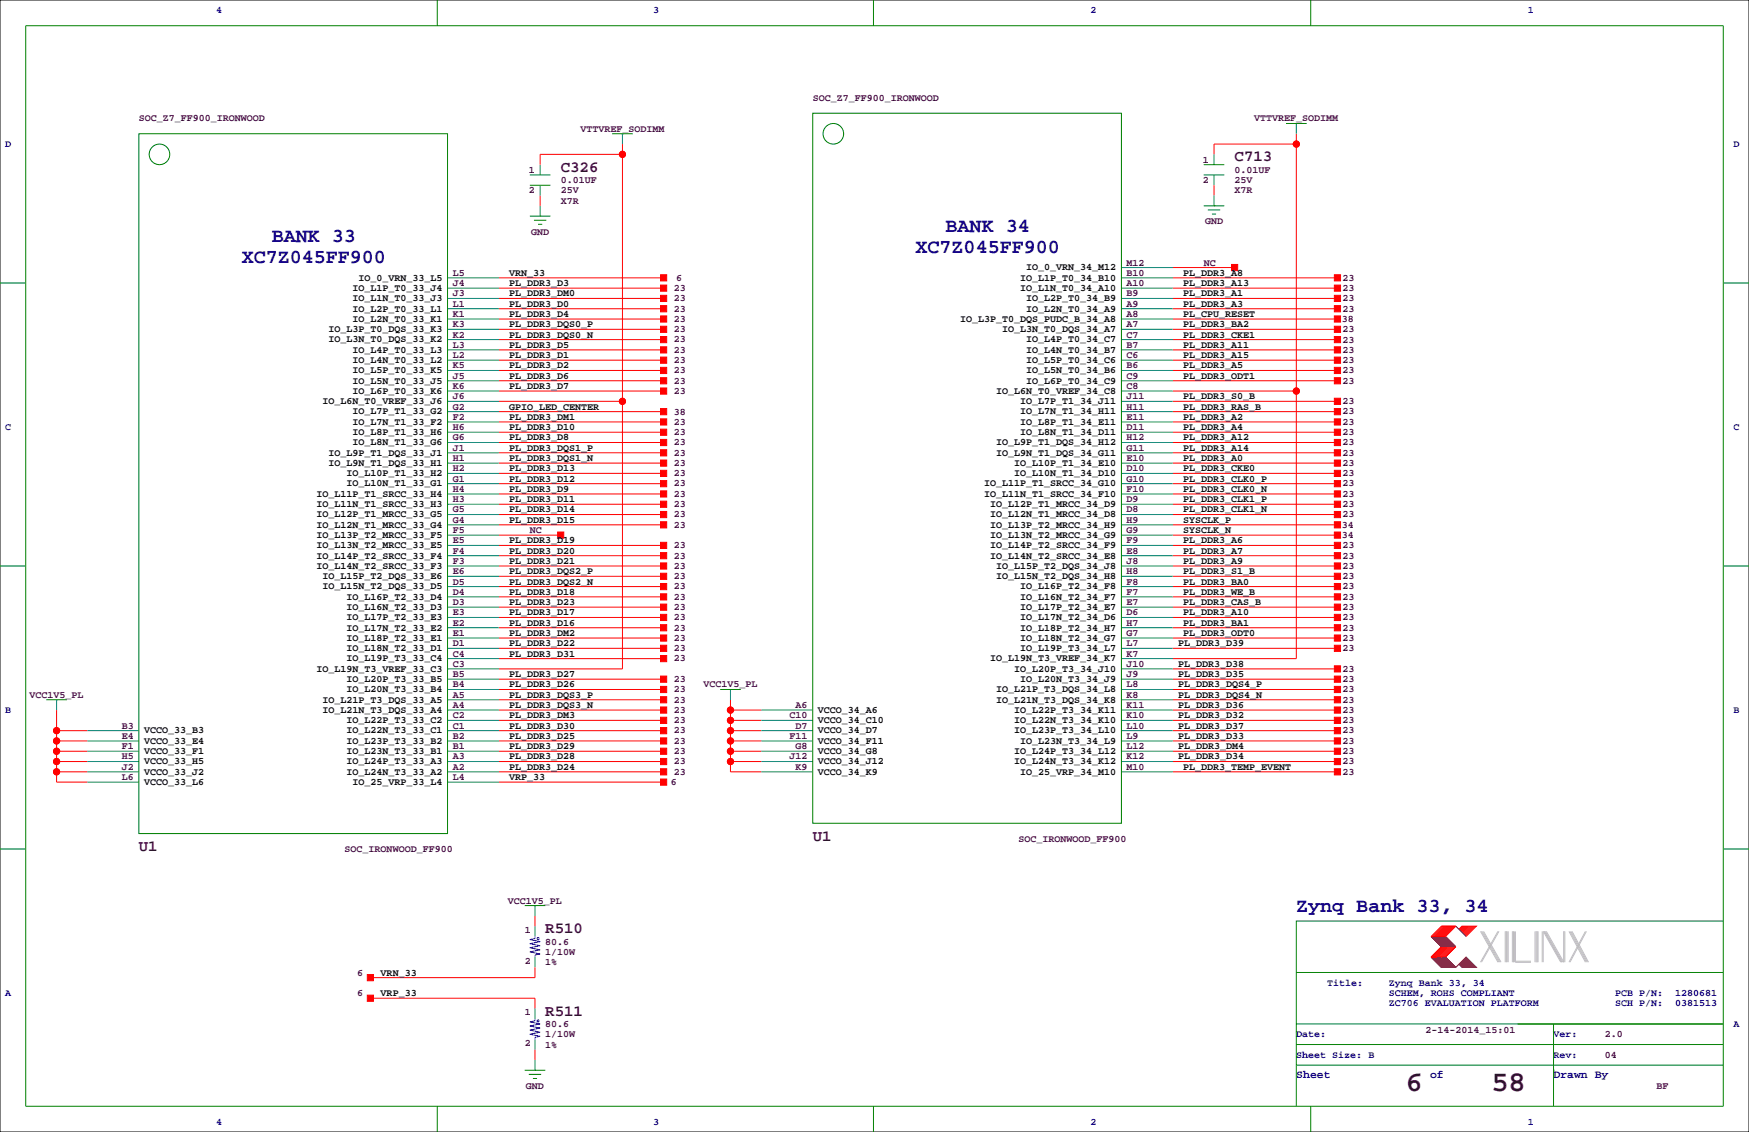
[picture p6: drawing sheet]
<svg xmlns="http://www.w3.org/2000/svg" width="432mm" height="279mm" viewBox="0 0 432 279" stroke-linecap="round" stroke-linejoin="round" font-family="sans-serif">
<defs><g id="words">
<g font-size="7.1" fill="#400040">
<text x="347" y="269.3">6</text>
<text x="368.2" y="269.3">58</text>
</g>
<g font-size="4.9" fill="#0000a0">
<text x="67.1" y="59.8">BANK 33</text>
<text x="233.5" y="57.3">BANK 34</text>
<text x="59.7" y="64.9">XC7Z045FF900</text>
<text x="226.1" y="62.3">XC7Z045FF900</text>
<text x="320" y="225.1">Zynq Bank 33, 34</text>
</g>
<g font-size="3.9" fill="#400040">
<text x="304.8" y="39.8">C713</text>
<text x="138.4" y="42.4">C326</text>
<text x="200.7" y="207.5">U1</text>
<text x="34.3" y="210">U1</text>
<text x="134.6" y="230.3">R510</text>
<text x="134.6" y="250.7">R511</text>
</g>
<g font-size="2.8" fill="#0000a0">
<text x="320" y="266.1">Sheet</text>
<text x="353.1" y="266.1">of</text>
<text x="383.5" y="266.1">Drawn By</text>
</g>
<g font-size="2.5" fill="#0000a0">
<text x="53.3" y="3.3">4</text>
<text x="161.3" y="3.3">3</text>
<text x="269.2" y="3.3">2</text>
<text x="377.2" y="3.3">1</text>
<text x="1.3" y="36.3">D</text>
<text x="428" y="36.3">D</text>
<text x="1.3" y="106.2">C</text>
<text x="428" y="106.2">C</text>
<text x="1.3" y="176">B</text>
<text x="428" y="176">B</text>
<text x="1.3" y="245.9">A</text>
<text x="327.7" y="243.3">Title:</text>
<text x="342.9" y="245.9">SCHEM, ROHS COMPLIANT</text>
<text x="342.9" y="243.3">Zynq Bank 33, 34</text>
<text x="398.8" y="245.9">PCB P/N:</text>
<text x="413.6" y="245.9">1280681</text>
<text x="342.9" y="248.4">ZC706 EVALUATION PLATFORM</text>
<text x="398.8" y="248.4">SCH P/N:</text>
<text x="413.6" y="248.4">0381513</text>
<text x="320" y="256">Date:</text>
<text x="383.5" y="256">Ver:</text>
<text x="428" y="253.5">A</text>
<text x="320" y="261.1">Sheet Size: B</text>
<text x="383.5" y="261.1">Rev:</text>
<text x="53.3" y="277.6">4</text>
<text x="161.3" y="277.6">3</text>
<text x="269.2" y="277.6">2</text>
<text x="377.2" y="277.6">1</text>
</g>
<g font-size="2.5" fill="#400040">
<text x="34.3" y="30">SOC_Z7_FF900_IRONWOOD</text>
<text x="200.7" y="24.9">SOC_Z7_FF900_IRONWOOD</text>
<text x="309.7" y="30">VTTVREF_SODIMM</text>
<text x="143.3" y="32.5">VTTVREF_SODIMM</text>
<text x="297" y="40.1">1</text>
<text x="130.6" y="42.7">1</text>
<text x="130.6" y="47.8">2</text>
<text x="138.4" y="45.2">0.01UF</text>
<text x="138.4" y="47.8">25V</text>
<text x="297" y="45.2">2</text>
<text x="304.8" y="42.7">0.01UF</text>
<text x="304.8" y="45.2">25V</text>
<text x="304.8" y="47.8">X7R</text>
<text x="138.4" y="50.3">X7R</text>
<text x="131.1" y="57.9">GND</text>
<text x="297.5" y="55.4">GND</text>
<text x="278.1" y="65.5">M12</text>
<text x="297.2" y="65.5">NC</text>
<text x="111.8" y="70.6">J4</text>
<text x="111.8" y="68.1">L5</text>
<text x="166.4" y="71.8">23</text>
<text x="166.9" y="69.3">6</text>
<text x="278.1" y="70.6">A10</text>
<text x="278.1" y="68.1">B10</text>
<text x="331.5" y="69.3">23</text>
<text x="331.5" y="71.8">23</text>
<text x="111.8" y="75.7">L1</text>
<text x="111.8" y="73.2">J3</text>
<text x="166.4" y="74.4">23</text>
<text x="166.4" y="76.9">23</text>
<text x="278.1" y="75.7">A9</text>
<text x="278.1" y="73.2">B9</text>
<text x="331.5" y="74.4">23</text>
<text x="331.5" y="76.9">23</text>
<text x="111.8" y="83.3">K2</text>
<text x="111.8" y="80.8">K3</text>
<text x="111.8" y="78.2">K1</text>
<text x="166.4" y="79.4">23</text>
<text x="166.4" y="82">23</text>
<text x="278.1" y="83.3">C7</text>
<text x="278.1" y="80.8">A7</text>
<text x="278.1" y="78.2">A8</text>
<text x="331.3" y="79.5">38</text>
<text x="331.5" y="82">23</text>
<text x="111.8" y="88.4">L2</text>
<text x="111.8" y="85.9">L3</text>
<text x="166.4" y="89.6">23</text>
<text x="166.4" y="87.1">23</text>
<text x="166.4" y="84.5">23</text>
<text x="278.1" y="88.4">C6</text>
<text x="278.1" y="85.9">B7</text>
<text x="331.5" y="84.6">23</text>
<text x="331.5" y="87.1">23</text>
<text x="331.5" y="89.6">23</text>
<text x="111.8" y="93.5">J5</text>
<text x="111.8" y="90.9">K5</text>
<text x="166.4" y="94.7">23</text>
<text x="166.4" y="92.1">23</text>
<text x="278.1" y="93.5">C9</text>
<text x="278.1" y="90.9">B6</text>
<text x="331.5" y="92.1">23</text>
<text x="331.5" y="94.7">23</text>
<text x="111.8" y="101.1">G2</text>
<text x="111.8" y="98.6">J6</text>
<text x="111.8" y="96">K6</text>
<text x="166.4" y="97.2">23</text>
<text x="278.1" y="101.1">H11</text>
<text x="278.1" y="98.6">J11</text>
<text x="278.1" y="96">C8</text>
<text x="331.5" y="99.8">23</text>
<text x="111.8" y="106.2">H6</text>
<text x="111.8" y="103.6">F2</text>
<text x="166.4" y="107.4">23</text>
<text x="166.4" y="104.8">23</text>
<text x="166.4" y="102.4">38</text>
<text x="278.1" y="106.2">D11</text>
<text x="278.1" y="103.6">E11</text>
<text x="331.5" y="102.3">23</text>
<text x="331.5" y="104.8">23</text>
<text x="331.5" y="107.4">23</text>
<text x="111.8" y="113.8">H1</text>
<text x="111.8" y="111.3">J1</text>
<text x="111.8" y="108.7">G6</text>
<text x="166.4" y="109.9">23</text>
<text x="166.4" y="112.5">23</text>
<text x="278.1" y="113.8">E10</text>
<text x="278.1" y="111.3">G11</text>
<text x="278.1" y="108.7">H12</text>
<text x="331.5" y="109.9">23</text>
<text x="331.5" y="112.5">23</text>
<text x="111.8" y="118.9">G1</text>
<text x="111.8" y="116.3">H2</text>
<text x="166.4" y="117.5">23</text>
<text x="166.4" y="115">23</text>
<text x="278.1" y="118.9">G10</text>
<text x="278.1" y="116.3">D10</text>
<text x="331.5" y="115">23</text>
<text x="331.5" y="117.6">23</text>
<text x="111.8" y="124">H3</text>
<text x="111.8" y="121.4">H4</text>
<text x="166.4" y="125.2">23</text>
<text x="166.4" y="122.6">23</text>
<text x="166.4" y="120.1">23</text>
<text x="278.1" y="124">D9</text>
<text x="278.1" y="121.4">F10</text>
<text x="331.5" y="120.1">23</text>
<text x="331.5" y="122.6">23</text>
<text x="331.5" y="125.2">23</text>
<text x="111.8" y="131.6">F5</text>
<text x="111.8" y="129">G4</text>
<text x="111.8" y="126.5">G5</text>
<text x="130.8" y="131.6">NC</text>
<text x="166.4" y="130.2">23</text>
<text x="166.4" y="127.7">23</text>
<text x="278.1" y="131.6">G9</text>
<text x="278.1" y="129">H9</text>
<text x="278.1" y="126.5">D8</text>
<text x="331.3" y="130.3">34</text>
<text x="331.5" y="127.7">23</text>
<text x="111.8" y="136.7">F4</text>
<text x="111.8" y="134.1">E5</text>
<text x="166.4" y="137.9">23</text>
<text x="166.4" y="135.3">23</text>
<text x="278.1" y="136.7">E8</text>
<text x="278.1" y="134.1">F9</text>
<text x="331.3" y="132.8">34</text>
<text x="331.5" y="135.3">23</text>
<text x="331.5" y="137.9">23</text>
<text x="111.8" y="141.7">E6</text>
<text x="111.8" y="139.2">F3</text>
<text x="166.4" y="140.4">23</text>
<text x="166.4" y="142.9">23</text>
<text x="278.1" y="141.7">H8</text>
<text x="278.1" y="139.2">J8</text>
<text x="331.5" y="140.4">23</text>
<text x="331.5" y="142.9">23</text>
<text x="111.8" y="149.4">D3</text>
<text x="111.8" y="146.8">D4</text>
<text x="111.8" y="144.3">D5</text>
<text x="166.4" y="148">23</text>
<text x="166.4" y="145.5">23</text>
<text x="278.1" y="149.4">E7</text>
<text x="278.1" y="146.8">F7</text>
<text x="278.1" y="144.3">F8</text>
<text x="331.5" y="145.5">23</text>
<text x="331.5" y="148">23</text>
<text x="111.8" y="154.4">E2</text>
<text x="111.8" y="151.9">E3</text>
<text x="166.4" y="155.6">23</text>
<text x="166.4" y="150.6">23</text>
<text x="166.4" y="153.1">23</text>
<text x="278.1" y="154.4">H7</text>
<text x="278.1" y="151.9">D6</text>
<text x="331.5" y="150.6">23</text>
<text x="331.5" y="153.1">23</text>
<text x="331.5" y="155.6">23</text>
<text x="111.8" y="159.5">D1</text>
<text x="111.8" y="157">E1</text>
<text x="166.4" y="158.2">23</text>
<text x="166.4" y="160.7">23</text>
<text x="278.1" y="159.5">L7</text>
<text x="278.1" y="157">G7</text>
<text x="331.5" y="160.7">23</text>
<text x="331.5" y="158.2">23</text>
<text x="111.8" y="167.1">B5</text>
<text x="111.8" y="164.6">C3</text>
<text x="111.8" y="162.1">C4</text>
<text x="166.4" y="163.3">23</text>
<text x="278.1" y="167.1">J9</text>
<text x="278.1" y="164.6">J10</text>
<text x="278.1" y="162.1">K7</text>
<text x="331.5" y="165.8">23</text>
<text x="7.3" y="172.2">VCC1V5_PL</text>
<text x="111.8" y="172.2">A5</text>
<text x="111.8" y="169.7">B4</text>
<text x="166.4" y="168.3">23</text>
<text x="166.4" y="170.9">23</text>
<text x="166.4" y="173.4">23</text>
<text x="173.7" y="169.7">VCC1V5_PL</text>
<text x="278.1" y="172.2">K8</text>
<text x="278.1" y="169.7">L8</text>
<text x="331.5" y="168.3">23</text>
<text x="331.5" y="170.9">23</text>
<text x="331.5" y="173.4">23</text>
<text x="30.1" y="179.8">B3</text>
<text x="111.8" y="179.8">C1</text>
<text x="111.8" y="177.3">C2</text>
<text x="111.8" y="174.8">A4</text>
<text x="166.4" y="176">23</text>
<text x="166.4" y="178.5">23</text>
<text x="194.9" y="177.3">C10</text>
<text x="196.4" y="179.8">D7</text>
<text x="196.4" y="174.8">A6</text>
<text x="278.1" y="179.8">L10</text>
<text x="278.1" y="177.3">K10</text>
<text x="278.1" y="174.8">K11</text>
<text x="331.5" y="176">23</text>
<text x="331.5" y="178.5">23</text>
<text x="30.1" y="184.9">F1</text>
<text x="30.1" y="182.4">E4</text>
<text x="111.8" y="184.9">B1</text>
<text x="111.8" y="182.4">B2</text>
<text x="166.4" y="183.6">23</text>
<text x="166.4" y="181">23</text>
<text x="194.9" y="182.4">F11</text>
<text x="196.4" y="184.9">G8</text>
<text x="278.1" y="184.9">L12</text>
<text x="278.1" y="182.4">L9</text>
<text x="331.5" y="181">23</text>
<text x="331.5" y="183.6">23</text>
<text x="30.1" y="190">J2</text>
<text x="30.1" y="187.5">H5</text>
<text x="111.8" y="190">A2</text>
<text x="111.8" y="187.5">A3</text>
<text x="166.4" y="191.2">23</text>
<text x="166.4" y="188.7">23</text>
<text x="166.4" y="186.1">23</text>
<text x="194.9" y="187.5">J12</text>
<text x="196.4" y="190">K9</text>
<text x="278.1" y="190">M10</text>
<text x="278.1" y="187.5">K12</text>
<text x="331.5" y="186.1">23</text>
<text x="331.5" y="191.3">23</text>
<text x="331.5" y="188.7">23</text>
<text x="30.1" y="192.5">L6</text>
<text x="111.8" y="192.5">L4</text>
<text x="165.6" y="193.8">6</text>
<text x="251.5" y="207.8">SOC_IRONWOOD_FF900</text>
<text x="85.1" y="210.3">SOC_IRONWOOD_FF900</text>
<text x="125.4" y="223">VCC1V5_PL</text>
<text x="129.5" y="230.2">1</text>
<text x="134.6" y="233.2">80.6</text>
<text x="129.5" y="237.8">2</text>
<text x="134.6" y="235.7">1/10W</text>
<text x="134.6" y="238.3">1%</text>
<text x="88.2" y="240.8">6</text>
<text x="88.2" y="245.9">6</text>
<text x="129.5" y="250.5">1</text>
<text x="134.6" y="256">1/10W</text>
<text x="134.6" y="253.5">80.6</text>
<text x="351.9" y="255">2-14-2014_15:01</text>
<text x="396.2" y="256">2.0</text>
<text x="129.5" y="258.2">2</text>
<text x="134.6" y="258.6">1%</text>
<text x="396.2" y="261.1">04</text>
<text x="129.9" y="268.7">GND</text>
<text x="408.9" y="268.7">BF</text>
</g>
<g font-size="2.5">
<text x="87" y="71.8">IO_L1P_T0_33_J4</text>
<text x="88.5" y="69.3">IO_0_VRN_33_L5</text>
<text x="125.7" y="70.6">PL_DDR3_D3</text>
<text x="125.7" y="68.1">VRN_33</text>
<text x="251.9" y="71.8">IO_L1N_T0_34_A10</text>
<text x="251.9" y="69.3">IO_L1P_T0_34_B10</text>
<text x="253.4" y="66.7">IO_0_VRN_34_M12</text>
<text x="292.1" y="68.1">PL_DDR3_A8</text>
<text x="292.1" y="70.6">PL_DDR3_A13</text>
<text x="87" y="76.9">IO_L2P_T0_33_L1</text>
<text x="87" y="74.4">IO_L1N_T0_33_J3</text>
<text x="125.7" y="73.2">PL_DDR3_DM0</text>
<text x="125.7" y="75.7">PL_DDR3_D0</text>
<text x="253.4" y="76.9">IO_L2N_T0_34_A9</text>
<text x="253.4" y="74.4">IO_L2P_T0_34_B9</text>
<text x="292.1" y="73.2">PL_DDR3_A1</text>
<text x="292.1" y="75.7">PL_DDR3_A3</text>
<text x="81.1" y="82">IO_L3P_T0_DQS_33_K3</text>
<text x="87" y="79.4">IO_L2N_T0_33_K1</text>
<text x="125.7" y="78.2">PL_DDR3_D4</text>
<text x="125.7" y="80.8">PL_DDR3_DQS0_P</text>
<text x="125.7" y="83.3">PL_DDR3_DQS0_N</text>
<text x="237.1" y="79.4">IO_L3P_T0_DQS_PUDC_B_34_A8</text>
<text x="247.4" y="82">IO_L3N_T0_DQS_34_A7</text>
<text x="292.1" y="78.2">PL_CPU_RESET</text>
<text x="292.1" y="80.8">PL_DDR3_BA2</text>
<text x="292.1" y="83.3">PL_DDR3_CKE1</text>
<text x="81.1" y="84.5">IO_L3N_T0_DQS_33_K2</text>
<text x="87" y="89.6">IO_L4N_T0_33_L2</text>
<text x="87" y="87.1">IO_L4P_T0_33_L3</text>
<text x="125.7" y="88.4">PL_DDR3_D1</text>
<text x="125.7" y="85.9">PL_DDR3_D5</text>
<text x="253.4" y="89.6">IO_L5P_T0_34_C6</text>
<text x="253.4" y="87.1">IO_L4N_T0_34_B7</text>
<text x="253.4" y="84.5">IO_L4P_T0_34_C7</text>
<text x="292.1" y="85.9">PL_DDR3_A11</text>
<text x="292.1" y="88.4">PL_DDR3_A15</text>
<text x="87" y="94.7">IO_L5N_T0_33_J5</text>
<text x="87" y="92.1">IO_L5P_T0_33_K5</text>
<text x="125.7" y="93.5">PL_DDR3_D6</text>
<text x="125.7" y="90.9">PL_DDR3_D2</text>
<text x="253.4" y="94.7">IO_L6P_T0_34_C9</text>
<text x="253.4" y="92.1">IO_L5N_T0_34_B6</text>
<text x="292.1" y="90.9">PL_DDR3_A5</text>
<text x="292.1" y="93.5">PL_DDR3_ODT1</text>
<text x="79.6" y="99.8">IO_L6N_T0_VREF_33_J6</text>
<text x="87" y="97.2">IO_L6P_T0_33_K6</text>
<text x="125.7" y="96">PL_DDR3_D7</text>
<text x="125.7" y="101.1">GPIO_LED_CENTER</text>
<text x="246" y="97.2">IO_L6N_T0_VREF_34_C8</text>
<text x="251.9" y="99.8">IO_L7P_T1_34_J11</text>
<text x="292.1" y="98.6">PL_DDR3_S0_B</text>
<text x="292.1" y="101.1">PL_DDR3_RAS_B</text>
<text x="87" y="107.4">IO_L8P_T1_33_H6</text>
<text x="87" y="104.8">IO_L7N_T1_33_F2</text>
<text x="87" y="102.3">IO_L7P_T1_33_G2</text>
<text x="125.7" y="106.2">PL_DDR3_D10</text>
<text x="125.7" y="103.6">PL_DDR3_DM1</text>
<text x="251.9" y="107.4">IO_L8N_T1_34_D11</text>
<text x="251.9" y="104.8">IO_L8P_T1_34_E11</text>
<text x="251.9" y="102.3">IO_L7N_T1_34_H11</text>
<text x="292.1" y="103.6">PL_DDR3_A2</text>
<text x="292.1" y="106.2">PL_DDR3_A4</text>
<text x="81.1" y="112.5">IO_L9P_T1_DQS_33_J1</text>
<text x="87" y="109.9">IO_L8N_T1_33_G6</text>
<text x="125.7" y="108.7">PL_DDR3_D8</text>
<text x="125.7" y="111.3">PL_DDR3_DQS1_P</text>
<text x="125.7" y="113.8">PL_DDR3_DQS1_N</text>
<text x="246" y="112.5">IO_L9N_T1_DQS_34_G11</text>
<text x="246" y="109.9">IO_L9P_T1_DQS_34_H12</text>
<text x="292.1" y="108.7">PL_DDR3_A12</text>
<text x="292.1" y="111.3">PL_DDR3_A14</text>
<text x="292.1" y="113.8">PL_DDR3_A0</text>
<text x="81.1" y="115">IO_L9N_T1_DQS_33_H1</text>
<text x="85.5" y="117.5">IO_L10P_T1_33_H2</text>
<text x="125.7" y="118.9">PL_DDR3_D12</text>
<text x="125.7" y="116.3">PL_DDR3_D13</text>
<text x="250.4" y="117.5">IO_L10N_T1_34_D10</text>
<text x="250.4" y="115">IO_L10P_T1_34_E10</text>
<text x="292.1" y="116.3">PL_DDR3_CKE0</text>
<text x="292.1" y="118.9">PL_DDR3_CLK0_P</text>
<text x="78.1" y="125.2">IO_L11N_T1_SRCC_33_H3</text>
<text x="78.1" y="122.6">IO_L11P_T1_SRCC_33_H4</text>
<text x="85.5" y="120.1">IO_L10N_T1_33_G1</text>
<text x="125.7" y="124">PL_DDR3_D11</text>
<text x="125.7" y="121.4">PL_DDR3_D9</text>
<text x="243" y="122.6">IO_L11N_T1_SRCC_34_F10</text>
<text x="243" y="120.1">IO_L11P_T1_SRCC_34_G10</text>
<text x="244.5" y="125.2">IO_L12P_T1_MRCC_34_D9</text>
<text x="292.1" y="121.4">PL_DDR3_CLK0_N</text>
<text x="292.1" y="124">PL_DDR3_CLK1_P</text>
<text x="78.1" y="130.2">IO_L12N_T1_MRCC_33_G4</text>
<text x="78.1" y="127.7">IO_L12P_T1_MRCC_33_G5</text>
<text x="125.7" y="129">PL_DDR3_D15</text>
<text x="125.7" y="126.5">PL_DDR3_D14</text>
<text x="244.5" y="130.2">IO_L13P_T2_MRCC_34_H9</text>
<text x="244.5" y="127.7">IO_L12N_T1_MRCC_34_D8</text>
<text x="292.1" y="126.5">PL_DDR3_CLK1_N</text>
<text x="292.1" y="129">SYSCLK_P</text>
<text x="292.1" y="131.6">SYSCLK_N</text>
<text x="78.1" y="137.9">IO_L14P_T2_SRCC_33_F4</text>
<text x="78.1" y="135.3">IO_L13N_T2_MRCC_33_E5</text>
<text x="78.1" y="132.8">IO_L13P_T2_MRCC_33_F5</text>
<text x="125.7" y="136.7">PL_DDR3_D20</text>
<text x="125.7" y="134.1">PL_DDR3_D19</text>
<text x="244.5" y="137.9">IO_L14N_T2_SRCC_34_E8</text>
<text x="244.5" y="135.3">IO_L14P_T2_SRCC_34_F9</text>
<text x="244.5" y="132.8">IO_L13N_T2_MRCC_34_G9</text>
<text x="292.1" y="134.1">PL_DDR3_A6</text>
<text x="292.1" y="136.7">PL_DDR3_A7</text>
<text x="78.1" y="140.4">IO_L14N_T2_SRCC_33_F3</text>
<text x="79.6" y="142.9">IO_L15P_T2_DQS_33_E6</text>
<text x="125.7" y="139.2">PL_DDR3_D21</text>
<text x="125.7" y="141.7">PL_DDR3_DQS2_P</text>
<text x="246" y="142.9">IO_L15N_T2_DQS_34_H8</text>
<text x="246" y="140.4">IO_L15P_T2_DQS_34_J8</text>
<text x="292.1" y="139.2">PL_DDR3_A9</text>
<text x="292.1" y="141.7">PL_DDR3_S1_B</text>
<text x="79.6" y="145.5">IO_L15N_T2_DQS_33_D5</text>
<text x="85.5" y="148">IO_L16P_T2_33_D4</text>
<text x="125.7" y="149.4">PL_DDR3_D23</text>
<text x="125.7" y="146.8">PL_DDR3_D18</text>
<text x="125.7" y="144.3">PL_DDR3_DQS2_N</text>
<text x="251.9" y="148">IO_L16N_T2_34_F7</text>
<text x="251.9" y="145.5">IO_L16P_T2_34_F8</text>
<text x="292.1" y="144.3">PL_DDR3_BA0</text>
<text x="292.1" y="146.8">PL_DDR3_WE_B</text>
<text x="292.1" y="149.4">PL_DDR3_CAS_B</text>
<text x="85.5" y="155.6">IO_L17N_T2_33_E2</text>
<text x="85.5" y="153.1">IO_L17P_T2_33_E3</text>
<text x="85.5" y="150.6">IO_L16N_T2_33_D3</text>
<text x="125.7" y="154.4">PL_DDR3_D16</text>
<text x="125.7" y="151.9">PL_DDR3_D17</text>
<text x="251.9" y="155.6">IO_L18P_T2_34_H7</text>
<text x="251.9" y="153.1">IO_L17N_T2_34_D6</text>
<text x="251.9" y="150.6">IO_L17P_T2_34_E7</text>
<text x="292.1" y="151.9">PL_DDR3_A10</text>
<text x="292.1" y="154.4">PL_DDR3_BA1</text>
<text x="85.5" y="160.7">IO_L18N_T2_33_D1</text>
<text x="85.5" y="158.2">IO_L18P_T2_33_E1</text>
<text x="125.7" y="157">PL_DDR3_DM2</text>
<text x="125.7" y="159.5">PL_DDR3_D22</text>
<text x="251.9" y="160.7">IO_L19P_T3_34_L7</text>
<text x="251.9" y="158.2">IO_L18N_T2_34_G7</text>
<text x="290.8" y="159.5">PL_DDR3_D39</text>
<text x="292.1" y="157">PL_DDR3_ODT0</text>
<text x="78.1" y="165.8">IO_L19N_T3_VREF_33_C3</text>
<text x="85.5" y="163.3">IO_L19P_T3_33_C4</text>
<text x="125.7" y="162.1">PL_DDR3_D31</text>
<text x="125.7" y="167.1">PL_DDR3_D27</text>
<text x="244.5" y="163.3">IO_L19N_T3_VREF_34_K7</text>
<text x="250.4" y="165.8">IO_L20P_T3_34_J10</text>
<text x="290.8" y="164.6">PL_DDR3_D38</text>
<text x="290.8" y="167.1">PL_DDR3_D35</text>
<text x="79.6" y="173.4">IO_L21P_T3_DQS_33_A5</text>
<text x="85.5" y="170.9">IO_L20N_T3_33_B4</text>
<text x="85.5" y="168.3">IO_L20P_T3_33_B5</text>
<text x="125.7" y="169.7">PL_DDR3_D26</text>
<text x="125.7" y="172.2">PL_DDR3_DQS3_P</text>
<text x="246" y="173.4">IO_L21N_T3_DQS_34_K8</text>
<text x="246" y="170.9">IO_L21P_T3_DQS_34_L8</text>
<text x="251.9" y="168.3">IO_L20N_T3_34_J9</text>
<text x="290.8" y="169.7">PL_DDR3_DQS4_P</text>
<text x="290.8" y="172.2">PL_DDR3_DQS4_N</text>
<text x="79.6" y="176">IO_L21N_T3_DQS_33_A4</text>
<text x="85.5" y="178.5">IO_L22P_T3_33_C2</text>
<text x="125.7" y="179.8">PL_DDR3_D30</text>
<text x="125.7" y="174.8">PL_DDR3_DQS3_N</text>
<text x="125.7" y="177.3">PL_DDR3_DM3</text>
<text x="201.9" y="178.5">VCCO_34_C10</text>
<text x="201.9" y="176">VCCO_34_A6</text>
<text x="250.4" y="178.5">IO_L22N_T3_34_K10</text>
<text x="250.4" y="176">IO_L22P_T3_34_K11</text>
<text x="290.8" y="174.8">PL_DDR3_D36</text>
<text x="290.8" y="177.3">PL_DDR3_D32</text>
<text x="290.8" y="179.8">PL_DDR3_D37</text>
<text x="35.6" y="183.6">VCCO_33_E4</text>
<text x="35.6" y="181">VCCO_33_B3</text>
<text x="85.5" y="183.6">IO_L23P_T3_33_B2</text>
<text x="85.5" y="181">IO_L22N_T3_33_C1</text>
<text x="125.7" y="182.4">PL_DDR3_D25</text>
<text x="125.7" y="184.9">PL_DDR3_D29</text>
<text x="201.9" y="183.6">VCCO_34_F11</text>
<text x="201.9" y="181">VCCO_34_D7</text>
<text x="250.4" y="181">IO_L23P_T3_34_L10</text>
<text x="251.9" y="183.6">IO_L23N_T3_34_L9</text>
<text x="290.8" y="182.4">PL_DDR3_D33</text>
<text x="290.8" y="184.9">PL_DDR3_DM4</text>
<text x="35.6" y="191.2">VCCO_33_J2</text>
<text x="35.6" y="188.7">VCCO_33_H5</text>
<text x="35.6" y="186.1">VCCO_33_F1</text>
<text x="85.5" y="191.2">IO_L24N_T3_33_A2</text>
<text x="85.5" y="188.7">IO_L24P_T3_33_A3</text>
<text x="85.5" y="186.1">IO_L23N_T3_33_B1</text>
<text x="125.7" y="190">PL_DDR3_D24</text>
<text x="125.7" y="187.5">PL_DDR3_D28</text>
<text x="201.9" y="191.2">VCCO_34_K9</text>
<text x="201.9" y="188.7">VCCO_34_J12</text>
<text x="201.9" y="186.1">VCCO_34_G8</text>
<text x="250.4" y="188.7">IO_L24N_T3_34_K12</text>
<text x="250.4" y="186.1">IO_L24P_T3_34_L12</text>
<text x="251.9" y="191.2">IO_25_VRP_34_M10</text>
<text x="290.8" y="187.5">PL_DDR3_D34</text>
<text x="292.1" y="190">PL_DDR3_TEMP_EVENT</text>
<text x="35.6" y="193.7">VCCO_33_L6</text>
<text x="87" y="193.7">IO_25_VRP_33_L4</text>
<text x="125.7" y="192.5">VRP_33</text>
<text x="94" y="240.8">VRN_33</text>
<text x="94" y="245.9">VRP_33</text>
</g>
</g></defs>
<path d="M0 0h431.8v279.4h-431.8z" fill="none" stroke="#000" stroke-width=".25"/>
<g fill="none" stroke="#f00" stroke-width=".25">
<path d="M153.7 35.6v129.5h-30.5M153.7 38.1h-20.4v2.5M320 35.6h-20.3v2.5M320 33v129.6h-30.4M133.3 48.3v2.5M299.7 45.7v2.6M123.2 78.7h40.6M123.2 76.2h40.6M123.2 73.7h40.6M123.2 71.1h40.6M123.2 68.6h40.6M289.6 66h15.2"/>
<path d="M289.6 78.7h40.6M289.6 76.2h40.6M289.6 73.7h40.6M289.6 71.1h40.6M289.6 68.6h40.6M123.2 96.5h40.6M123.2 99.1h30.5M123.2 94h40.6M123.2 91.4h40.6M123.2 88.9h40.6M123.2 86.4h40.6M123.2 83.8h40.6"/>
<path d="M123.2 81.3h40.6M289.6 96.5h30.4M289.6 99.1h40.6M289.6 94h40.6M289.6 91.4h40.6M289.6 88.9h40.6M289.6 86.4h40.6M289.6 83.8h40.6M289.6 81.3h40.6M123.2 119.4h40.6M123.2 116.8h40.6M123.2 114.3h40.6"/>
<path d="M123.2 111.8h40.6M123.2 109.2h40.6M123.2 106.7h40.6M123.2 104.1h40.6M123.2 101.6h40.6M289.6 119.4h40.6M289.6 116.8h40.6M289.6 114.3h40.6M289.6 111.8h40.6M289.6 109.2h40.6M289.6 106.7h40.6M289.6 104.1h40.6"/>
<path d="M289.6 101.6h40.6M123.2 139.7h40.6M123.2 137.2h40.6M123.2 134.6h40.6M123.2 132.1h15.2M123.2 129.5h40.6M123.2 127h40.6M123.2 124.5h40.6M123.2 121.9h40.6M289.6 139.7h40.6M289.6 137.2h40.6M289.6 134.6h40.6"/>
<path d="M289.6 132.1h40.6M289.6 129.5h40.6M289.6 127h40.6M289.6 124.5h40.6M289.6 121.9h40.6M123.2 157.5h40.6M123.2 154.9h40.6M123.2 152.4h40.6M123.2 149.9h40.6M123.2 147.3h40.6M123.2 144.8h40.6M123.2 142.2h40.6"/>
<path d="M289.6 157.5h40.6M289.6 154.9h40.6M289.6 152.4h40.6M289.6 149.9h40.6M289.6 147.3h40.6M289.6 144.8h40.6M289.6 142.2h40.6M14 175.3v17.7h7.6M123.2 162.6h40.6M123.2 177.8h40.6M123.2 175.3h40.6M123.2 172.7h40.6"/>
<path d="M123.2 170.2h40.6M123.2 167.6h40.6M123.2 160h40.6M180.3 172.7v17.8h7.7M180.3 177.8h7.7M180.3 175.3h7.7M289.6 177.8h40.6M289.6 175.3h40.6M289.6 172.7h40.6M289.6 170.2h40.6M289.6 167.6h40.6M289.6 165.1h40.6"/>
<path d="M289.6 160h40.6M14 188h7.6M14 190.5h7.6M14 180.3h7.6M14 182.9h7.6M14 185.4h7.6M123.2 188h40.6M123.2 190.5h40.6M123.2 180.3h40.6M123.2 182.9h40.6M123.2 185.4h40.6M123.2 193h40.6"/>
<path d="M180.3 188h7.7M180.3 180.3h7.7M180.3 182.9h7.7M180.3 185.4h7.7M289.6 188h40.6M289.6 190.5h40.6M289.6 180.3h40.6M289.6 182.9h40.6M289.6 185.4h40.6M132.1 226.1v2.5M132.1 238.8v2.5h-40.7M355.9 233.7l-2.6 2.5h3.6l2.5-2.5"/>
<path d="M355.9 228.6h3.5l-2.5 2.5h-3.6zM356.1 233.7l-2.5 2.5M356.1 228.6l-2.5 2.5M356.4 233.7l-2.6 2.5M356.4 228.6l-2.6 2.5M356.6 233.7l-2.5 2.5M356.6 228.6l-2.5 2.5M356.9 233.7l-2.6 2.5M356.9 228.6l-2.6 2.5M357.1 233.7l-2.5 2.5M357.1 228.6l-2.5 2.5M357.4 233.7l-2.6 2.5"/>
<path d="M357.4 228.6l-2.6 2.5M357.6 233.7l-2.5 2.5M357.6 228.6l-2.5 2.5M357.9 233.7l-2.6 2.5M357.9 228.6l-2.6 2.5M358.1 233.7l-2.5 2.5M358.1 228.6l-2.5 2.5M358.4 233.7l-2.5 2.5M358.4 228.6l-2.5 2.5M358.6 233.7l-2.5 2.5M358.6 228.6l-2.5 2.5M358.9 233.7l-2.5 2.5"/>
<path d="M358.9 228.6l-2.5 2.5M359.2 233.7l-2.6 2.5M359.2 228.6l-2.6 2.5M360.2 229.4l.7-.8h3.6l-2.6 2.5M361.2 228.6l-.8 .8M361.4 228.6l-1 1M361.7 228.6l-1 1M361.9 228.6l-1.2 1.3M362.2 228.6l-1.3 1.3M362.5 228.6l-1.6 1.5M362.7 228.6l-1.5 1.5M363 228.6l-1.8 1.8"/>
<path d="M363.2 228.6l-1.8 1.8M363.5 228.6l-2.1 2M363.7 228.6l-2 2M364 228.6l-2.3 2.3M364.2 228.6l-2.3 2.3M91.4 246.4h40.7v2.5M132.1 259.1v2.5"/>
<circle cx="153.7" cy="38.1" r=".76"/>
<circle cx="320" cy="35.6" r=".76"/>
<circle cx="153.7" cy="99.1" r=".76"/>
<circle cx="320" cy="96.5" r=".76"/>
<circle cx="180.3" cy="177.8" r=".76"/>
<circle cx="180.3" cy="175.3" r=".76"/>
<circle cx="14" cy="182.9" r=".76"/>
<circle cx="14" cy="190.5" r=".76"/>
<circle cx="14" cy="185.4" r=".76"/>
<circle cx="14" cy="180.3" r=".76"/>
<circle cx="14" cy="188" r=".76"/>
<circle cx="180.3" cy="182.9" r=".76"/>
<circle cx="180.3" cy="185.4" r=".76"/>
<circle cx="180.3" cy="180.3" r=".76"/>
<circle cx="180.3" cy="188" r=".76"/>
</g>
<g fill="#f00" stroke="#f00" stroke-width=".25">
<path d="M329.4 156.7h1.6v1.5h-1.6z" fill-rule="evenodd"/>
<path d="M329.4 187.2h1.6v1.5h-1.6z" fill-rule="evenodd"/>
<path d="M304 65.3h1.6v1.5h-1.6z" fill-rule="evenodd"/>
<path d="M329.4 189.7h1.6v1.6h-1.6z" fill-rule="evenodd"/>
<path d="M329.4 184.7h1.6v1.5h-1.6z" fill-rule="evenodd"/>
<path d="M329.4 182.1h1.6v1.5h-1.6z" fill-rule="evenodd"/>
<path d="M329.4 179.6h1.6v1.5h-1.6z" fill-rule="evenodd"/>
<path d="M329.4 177h1.6v1.6h-1.6z" fill-rule="evenodd"/>
<path d="M329.4 174.5h1.6v1.5h-1.6z" fill-rule="evenodd"/>
<path d="M329.4 172h1.6v1.5h-1.6z" fill-rule="evenodd"/>
<path d="M329.4 169.4h1.6v1.5h-1.6z" fill-rule="evenodd"/>
<path d="M329.4 166.9h1.6v1.5h-1.6z" fill-rule="evenodd"/>
<path d="M329.4 164.3h1.6v1.6h-1.6z" fill-rule="evenodd"/>
<path d="M329.4 159.3h1.6v1.5h-1.6z" fill-rule="evenodd"/>
<path d="M329.4 154.2h1.6v1.5h-1.6z" fill-rule="evenodd"/>
<path d="M329.4 151.6h1.6v1.6h-1.6z" fill-rule="evenodd"/>
<path d="M329.4 149.1h1.6v1.5h-1.6z" fill-rule="evenodd"/>
<path d="M329.4 146.6h1.6v1.5h-1.6z" fill-rule="evenodd"/>
<path d="M329.4 144h1.6v1.5h-1.6z" fill-rule="evenodd"/>
<path d="M329.4 141.5h1.6v1.5h-1.6z" fill-rule="evenodd"/>
<path d="M329.4 138.9h1.6v1.6h-1.6z" fill-rule="evenodd"/>
<path d="M329.4 136.4h1.6v1.5h-1.6z" fill-rule="evenodd"/>
<path d="M329.4 133.9h1.6v1.5h-1.6z" fill-rule="evenodd"/>
<path d="M329.4 131.3h1.6v1.5h-1.6z" fill-rule="evenodd"/>
<path d="M329.4 128.8h1.6v1.5h-1.6z" fill-rule="evenodd"/>
<path d="M329.4 126.2h1.6v1.6h-1.6z" fill-rule="evenodd"/>
<path d="M329.4 123.7h1.6v1.5h-1.6z" fill-rule="evenodd"/>
<path d="M329.4 121.2h1.6v1.5h-1.6z" fill-rule="evenodd"/>
<path d="M329.4 118.6h1.6v1.5h-1.6z" fill-rule="evenodd"/>
<path d="M329.4 116.1h1.6v1.5h-1.6z" fill-rule="evenodd"/>
<path d="M329.4 113.5h1.6v1.6h-1.6z" fill-rule="evenodd"/>
<path d="M329.4 111h1.6v1.5h-1.6z" fill-rule="evenodd"/>
<path d="M329.4 108.5h1.6v1.5h-1.6z" fill-rule="evenodd"/>
<path d="M329.4 105.9h1.6v1.5h-1.6z" fill-rule="evenodd"/>
<path d="M329.4 103.4h1.6v1.5h-1.6z" fill-rule="evenodd"/>
<path d="M329.4 100.8h1.6v1.6h-1.6z" fill-rule="evenodd"/>
<path d="M329.4 98.3h1.6v1.5h-1.6z" fill-rule="evenodd"/>
<path d="M329.4 93.2h1.6v1.5h-1.6z" fill-rule="evenodd"/>
<path d="M329.4 90.7h1.6v1.5h-1.6z" fill-rule="evenodd"/>
<path d="M329.4 88.1h1.6v1.6h-1.6z" fill-rule="evenodd"/>
<path d="M329.4 85.6h1.6v1.5h-1.6z" fill-rule="evenodd"/>
<path d="M329.4 83.1h1.6v1.5h-1.6z" fill-rule="evenodd"/>
<path d="M329.4 80.5h1.6v1.5h-1.6z" fill-rule="evenodd"/>
<path d="M329.4 78h1.6v1.5h-1.6z" fill-rule="evenodd"/>
<path d="M329.4 75.4h1.6v1.6h-1.6z" fill-rule="evenodd"/>
<path d="M329.4 72.9h1.6v1.5h-1.6z" fill-rule="evenodd"/>
<path d="M329.4 70.4h1.6v1.5h-1.6z" fill-rule="evenodd"/>
<path d="M329.4 67.8h1.6v1.5h-1.6z" fill-rule="evenodd"/>
<path d="M163.1 177h1.5v1.6h-1.5z" fill-rule="evenodd"/>
<path d="M163.1 192.3h1.5v1.5h-1.5z" fill-rule="evenodd"/>
<path d="M163.1 100.8h1.5v1.6h-1.5z" fill-rule="evenodd"/>
<path d="M163.1 174.5h1.5v1.5h-1.5z" fill-rule="evenodd"/>
<path d="M163.1 172h1.5v1.5h-1.5z" fill-rule="evenodd"/>
<path d="M163.1 144h1.5v1.5h-1.5z" fill-rule="evenodd"/>
<path d="M163.1 141.5h1.5v1.5h-1.5z" fill-rule="evenodd"/>
<path d="M163.1 113.5h1.5v1.6h-1.5z" fill-rule="evenodd"/>
<path d="M163.1 111h1.5v1.5h-1.5z" fill-rule="evenodd"/>
<path d="M163.1 83.1h1.5v1.5h-1.5z" fill-rule="evenodd"/>
<path d="M163.1 80.5h1.5v1.5h-1.5z" fill-rule="evenodd"/>
<path d="M163.1 67.8h1.5v1.5h-1.5z" fill-rule="evenodd"/>
<path d="M137.7 131.3h1.5v1.5h-1.5z" fill-rule="evenodd"/>
<path d="M90.7 245.6h1.5v1.5h-1.5z" fill-rule="evenodd"/>
<path d="M90.7 240.5h1.5v1.6h-1.5z" fill-rule="evenodd"/>
<path d="M163.1 133.9h1.5v1.5h-1.5z" fill-rule="evenodd"/>
<path d="M163.1 146.6h1.5v1.5h-1.5z" fill-rule="evenodd"/>
<path d="M163.1 151.6h1.5v1.6h-1.5z" fill-rule="evenodd"/>
<path d="M163.1 159.3h1.5v1.5h-1.5z" fill-rule="evenodd"/>
<path d="M163.1 156.7h1.5v1.5h-1.5z" fill-rule="evenodd"/>
<path d="M163.1 138.9h1.5v1.6h-1.5z" fill-rule="evenodd"/>
<path d="M163.1 136.4h1.5v1.5h-1.5z" fill-rule="evenodd"/>
<path d="M163.1 149.1h1.5v1.5h-1.5z" fill-rule="evenodd"/>
<path d="M163.1 154.2h1.5v1.5h-1.5z" fill-rule="evenodd"/>
<path d="M163.1 179.6h1.5v1.5h-1.5z" fill-rule="evenodd"/>
<path d="M163.1 184.7h1.5v1.5h-1.5z" fill-rule="evenodd"/>
<path d="M163.1 182.1h1.5v1.5h-1.5z" fill-rule="evenodd"/>
<path d="M163.1 187.2h1.5v1.5h-1.5z" fill-rule="evenodd"/>
<path d="M163.1 169.4h1.5v1.5h-1.5z" fill-rule="evenodd"/>
<path d="M163.1 166.9h1.5v1.5h-1.5z" fill-rule="evenodd"/>
<path d="M163.1 161.8h1.5v1.5h-1.5z" fill-rule="evenodd"/>
<path d="M163.1 189.7h1.5v1.6h-1.5z" fill-rule="evenodd"/>
<path d="M163.1 85.6h1.5v1.5h-1.5z" fill-rule="evenodd"/>
<path d="M163.1 75.4h1.5v1.6h-1.5z" fill-rule="evenodd"/>
<path d="M163.1 88.1h1.5v1.6h-1.5z" fill-rule="evenodd"/>
<path d="M163.1 70.4h1.5v1.5h-1.5z" fill-rule="evenodd"/>
<path d="M163.1 90.7h1.5v1.5h-1.5z" fill-rule="evenodd"/>
<path d="M163.1 93.2h1.5v1.5h-1.5z" fill-rule="evenodd"/>
<path d="M163.1 95.8h1.5v1.5h-1.5z" fill-rule="evenodd"/>
<path d="M163.1 72.9h1.5v1.5h-1.5z" fill-rule="evenodd"/>
<path d="M163.1 78h1.5v1.5h-1.5z" fill-rule="evenodd"/>
<path d="M163.1 103.4h1.5v1.5h-1.5z" fill-rule="evenodd"/>
<path d="M163.1 105.9h1.5v1.5h-1.5z" fill-rule="evenodd"/>
<path d="M163.1 116.1h1.5v1.5h-1.5z" fill-rule="evenodd"/>
<path d="M163.1 118.6h1.5v1.5h-1.5z" fill-rule="evenodd"/>
<path d="M163.1 108.5h1.5v1.5h-1.5z" fill-rule="evenodd"/>
<path d="M163.1 121.2h1.5v1.5h-1.5z" fill-rule="evenodd"/>
<path d="M163.1 123.7h1.5v1.5h-1.5z" fill-rule="evenodd"/>
<path d="M163.1 126.2h1.5v1.6h-1.5z" fill-rule="evenodd"/>
<path d="M163.1 128.8h1.5v1.5h-1.5z" fill-rule="evenodd"/>
<circle cx="320" cy="35.6" r=".76"/>
<circle cx="320" cy="96.5" r=".76"/>
<circle cx="180.3" cy="175.3" r=".76"/>
<circle cx="180.3" cy="188" r=".76"/>
<circle cx="180.3" cy="185.4" r=".76"/>
<circle cx="180.3" cy="182.9" r=".76"/>
<circle cx="180.3" cy="180.3" r=".76"/>
<circle cx="180.3" cy="177.8" r=".76"/>
<circle cx="14" cy="180.3" r=".76"/>
<circle cx="14" cy="182.9" r=".76"/>
<circle cx="14" cy="185.4" r=".76"/>
<circle cx="14" cy="188" r=".76"/>
<circle cx="14" cy="190.5" r=".76"/>
<circle cx="153.7" cy="99.1" r=".76"/>
<circle cx="153.7" cy="38.1" r=".76"/>
</g>
<g fill="none" stroke="#008080" stroke-width=".25">
<path d="M153.7 33v2.6M299.7 38.1v2.5M320 30.5v2.5M133.3 40.6v2.6M133.3 45.7v2.6M133.3 50.8v2.5M299.7 43.2v2.5M299.7 48.3v2.5M110.5 78.7h12.7M110.5 76.2h12.7M110.5 73.7h12.7M110.5 71.1h12.7"/>
<path d="M110.5 68.6h12.7M276.9 78.7h12.7M276.9 76.2h12.7M276.9 73.7h12.7M276.9 71.1h12.7M276.9 68.6h12.7M276.9 66h12.7M110.5 99.1h12.7M110.5 96.5h12.7M110.5 94h12.7M110.5 91.4h12.7M110.5 88.9h12.7"/>
<path d="M110.5 86.4h12.7M110.5 83.8h12.7M110.5 81.3h12.7M276.9 99.1h12.7M276.9 96.5h12.7M276.9 94h12.7M276.9 91.4h12.7M276.9 88.9h12.7M276.9 86.4h12.7M276.9 83.8h12.7M276.9 81.3h12.7M110.5 119.4h12.7"/>
<path d="M110.5 116.8h12.7M110.5 114.3h12.7M110.5 111.8h12.7M110.5 109.2h12.7M110.5 106.7h12.7M110.5 104.1h12.7M110.5 101.6h12.7M276.9 119.4h12.7M276.9 116.8h12.7M276.9 114.3h12.7M276.9 111.8h12.7M276.9 109.2h12.7"/>
<path d="M276.9 106.7h12.7M276.9 104.1h12.7M276.9 101.6h12.7M110.5 139.7h12.7M110.5 137.2h12.7M110.5 134.6h12.7M110.5 132.1h12.7M110.5 129.5h12.7M110.5 127h12.7M110.5 124.5h12.7M110.5 121.9h12.7M276.9 139.7h12.7"/>
<path d="M276.9 137.2h12.7M276.9 134.6h12.7M276.9 132.1h12.7M276.9 129.5h12.7M276.9 127h12.7M276.9 124.5h12.7M276.9 121.9h12.7M110.5 157.5h12.7M110.5 154.9h12.7M110.5 152.4h12.7M110.5 149.9h12.7M110.5 147.3h12.7"/>
<path d="M110.5 144.8h12.7M110.5 142.2h12.7M276.9 157.5h12.7M276.9 154.9h12.7M276.9 152.4h12.7M276.9 149.9h12.7M276.9 147.3h12.7M276.9 144.8h12.7M276.9 142.2h12.7M14 172.7v2.6M110.5 177.8h12.7M110.5 175.3h12.7"/>
<path d="M110.5 172.7h12.7M110.5 170.2h12.7M110.5 167.6h12.7M110.5 165.1h12.7M110.5 162.6h12.7M110.5 160h12.7M180.3 170.2v2.5M188 177.8h12.7M188 175.3h12.7M276.9 177.8h12.7M276.9 175.3h12.7M276.9 172.7h12.7"/>
<path d="M276.9 170.2h12.7M276.9 167.6h12.7M276.9 165.1h12.7M276.9 162.6h12.7M276.9 160h12.7M21.6 193h12.7M21.6 190.5h12.7M21.6 188h12.7M21.6 185.4h12.7M21.6 182.9h12.7M21.6 180.3h12.7M110.5 193h12.7"/>
<path d="M110.5 190.5h12.7M110.5 188h12.7M110.5 185.4h12.7M110.5 182.9h12.7M110.5 180.3h12.7M188 190.5h12.7M188 188h12.7M188 185.4h12.7M188 182.9h12.7M188 180.3h12.7M276.9 190.5h12.7M276.9 188h12.7"/>
<path d="M276.9 185.4h12.7M276.9 182.9h12.7M276.9 180.3h12.7M132.1 223.5v2.6M132.1 228.6v2.5M132.1 236.2v2.6M132.1 248.9v2.6M132.1 256.5v2.6M132.1 261.6v2.6"/>
</g>
<g fill="none" stroke="#008000" stroke-width=".25">
<path d="M6.3 6.4h419.1v266.6h-419.1zM107.9 0v6.4M215.6 0v6.4M323.6 0v6.4M34.3 33h76.2v172.7h-76.2zM151.1 33h5.1M153.7 33h.1M200.7 27.9h76.2v175.3h-76.2zM317.5 30.5h5.1M320 30.5h.1M130.8 43.2h5.1M130.8 53.3h5.1"/>
<path d="M130.8 45.7h5.1M131.8 54.4h3.1M132.8 55.4h1.1M133.3 53.3h.1M297.2 50.8h5.1M297.2 43.2h5.1M297.2 40.6h5.1M298.2 51.8h3M299.2 52.8h1M299.7 50.8h.1M0 69.8h6.3M425.4 69.8h6.4"/>
<path d="M0 139.7h6.3M425.4 139.7h6.4M11.4 172.7h5.1M14 172.7h.1M177.8 170.2h5.1M180.3 170.2h.1M0 209.5h6.3M425.4 209.5h6.4M129.5 223.5h5.1M132.1 223.5h.1M425.4 227.3h-105.4v35.6M320 257.8h105.4"/>
<path d="M320 252.7h105.4M320 240h105.4M383.5 252.7v20.3M107.9 273v6.4M129.5 264.2h5.1M130.6 265.2h3M131.6 266.2h1M132.1 264.2h.1M215.6 273v6.4M320 262.9v10.1M320 262.9h105.4M323.6 273v6.4"/>
<path d="M383.5 264.2h.1"/>
<circle cx="39.4" cy="38.1" r="2.54"/>
<circle cx="205.7" cy="33" r="2.54"/>
</g>
<g fill="none" stroke="#00f" stroke-width=".25">
<path d="M132.1 231.1v.5l-1.3 .3 2.5 .5-2.5 .5 2.5 .5-2.5 .5 2.5 .5-2.5 .5 2.5 .6-1.2 .2v.5M132.1 251.5v.5l-1.3 .2 2.5 .5-2.5 .5 2.5 .5-2.5 .6 2.5 .5-2.5 .5 2.5 .5-1.2 .2v.5"/>
<circle cx="132.8" cy="231.6" r=".25"/>
<circle cx="132.8" cy="252" r=".25"/>
</g>
<g fill="none" stroke="#800000" stroke-width=".25">
<path d="M353.3 236.2l2.6 2.6h3.5M353.3 231.1l2.6 2.6M353.6 231.1l2.5 2.6M353.6 236.2l2.5 2.6M353.8 231.1l2.6 2.6M353.8 236.2l2.6 2.6M354.1 231.1l2.5 2.6M354.1 236.2l2.5 2.6M354.3 231.1l2.6 2.6M354.3 236.2l2.6 2.6M354.6 231.1l2.5 2.6M354.6 236.2l2.5 2.6"/>
<path d="M354.8 231.1l2.6 2.6M354.8 236.2l2.6 2.6M355.1 231.1l2.5 2.6M355.1 236.2l2.5 2.6M355.3 231.1l2.6 2.6M355.3 236.2l2.6 2.6M355.6 231.1l2.5 2.6M355.6 236.2l2.5 2.6M355.9 231.1l2.5 2.6M355.9 236.2l2.5 2.6M356.1 231.1l2.5 2.6M356.1 236.2l2.5 2.6"/>
<path d="M356.4 231.1l2.5 2.6M356.4 236.2l2.5 2.6M356.6 231.1l2.6 2.6M356.6 236.2l2.6 2.6M356.9 231.1l2.5 2.6M356.9 236.2l2.5 2.6M359.4 228.6l2.5 2.5M360.2 238l.7 .8h3.6l-2.6-2.6-2.5 2.6M360.4 237.7l1 1.1M360.4 238l.8 .8M360.7 237.5l1.2 1.3M360.7 237.7l1 1.1"/>
<path d="M360.9 237.2l1.6 1.6M360.9 237.5l1.3 1.3M361.2 237l1.8 1.8M361.2 237.2l1.5 1.6M361.4 236.7l2.1 2.1M361.4 237l1.8 1.8M361.7 236.5l2.3 2.3M361.7 236.7l2 2.1M361.9 236.5l2.3 2.3"/>
</g>
<g fill="none" stroke="#c0c0c0" stroke-width=".25">
<path d="M365.5 229.9l4.3 7.6M365.8 229.9l4.3 7.6M366 229.9l4.3 7.6M366.3 229.9l4.3 7.6M369.8 229.9l-4.3 7.6M370.1 229.9l-4.3 7.6M371.6 229.9v7.6M371.9 229.9v7.6M372.1 229.9v7.6M372.4 229.9v7.6M373.4 229.9v7.6M373.6 229.9v7.6"/>
<path d="M373.9 229.9v7.6M374.1 229.9v7.6h3.9M374.1 237.2h3.9M379 229.9v7.6M379.2 229.9v7.6M379.5 229.9v7.6M379.7 229.9v7.6M380.7 229.9v7.6M381 237.5v-7.6l4.3 7.6M381.3 229.9l4.3 7.6M381.5 229.9l4.3 7.6M381.8 229.9l4.3 7.6v-7.6"/>
<path d="M386.3 229.9v7.6M387.3 229.9l4.1 7.6M387.6 229.9l4.1 7.6M387.9 229.9l4 7.6M388.1 229.9l4.1 7.6M391.4 229.9l-4.1 7.6M391.7 229.9l-4.1 7.6"/>
</g>
<use href="#words"/>
</svg>
